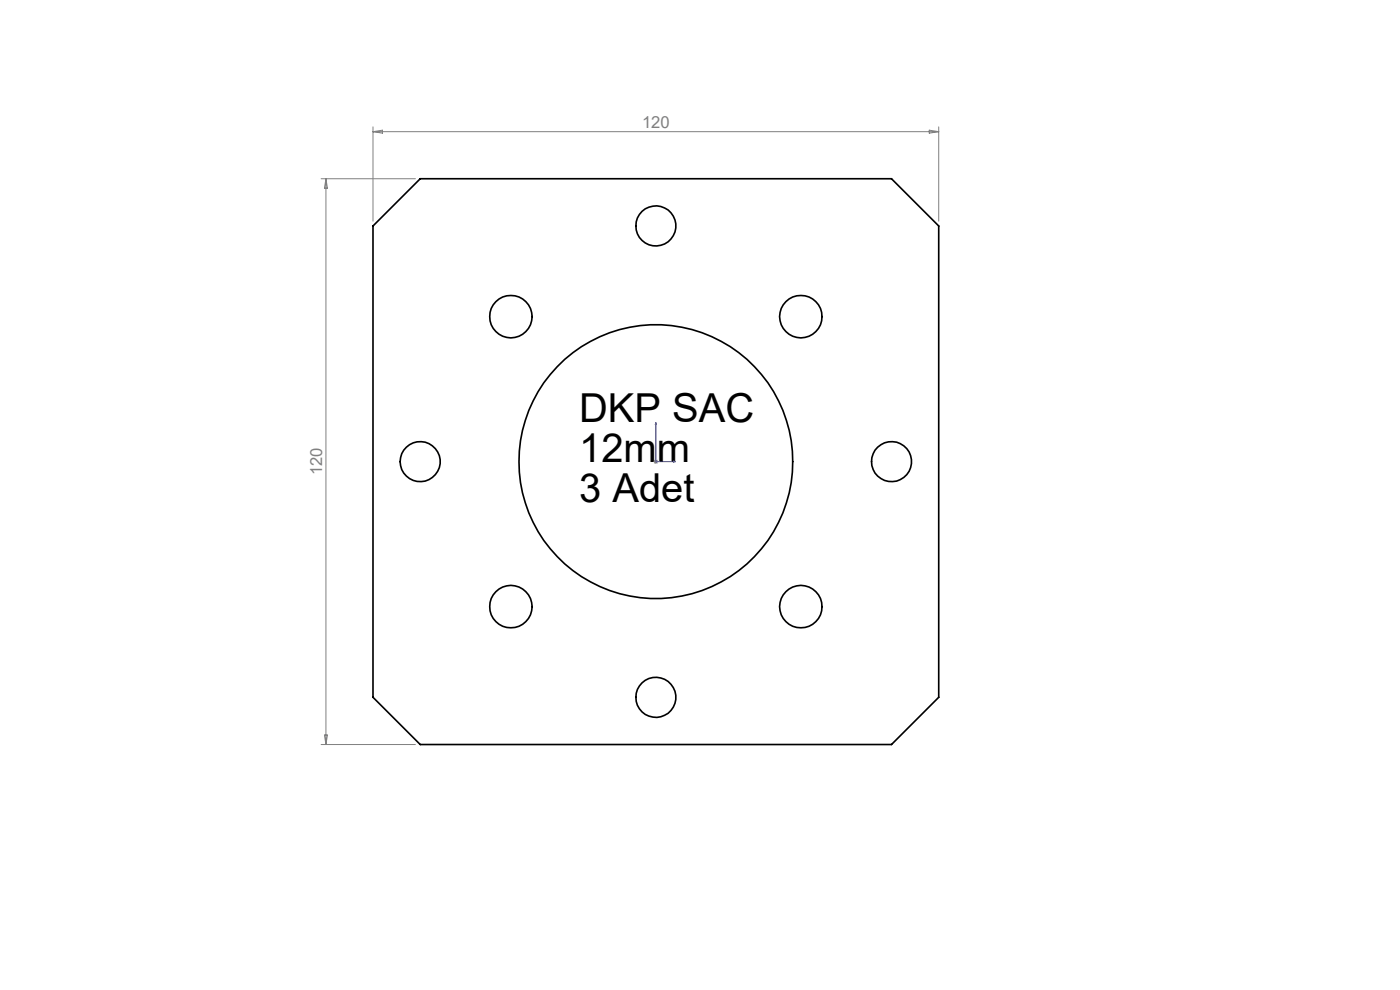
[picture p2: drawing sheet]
<svg xmlns="http://www.w3.org/2000/svg" width="297mm" height="210mm" viewBox="0 0 297 210" stroke-linecap="round" stroke-linejoin="round" font-family="sans-serif">
<defs><g id="words">
<g font-size="8.5">
<text x="122.9" y="89.5">DKP SAC</text>
<text x="122.9" y="98">12mm</text>
<text x="122.9" y="106.5">3 Adet</text>
</g>
<g font-size="3.5" fill="#808080">
<text x="136.2" y="27.1">120</text>
<text x="68.4" y="100.8" transform="rotate(-90 68.4 100.8)">120</text>
</g>
</g></defs>
<g fill="none" stroke="#000" stroke-width=".35">
<path d="M89.1 37.9h100l10 10v100l-10 10h-100l-10-10v-100z"/>
<circle cx="139.1" cy="47.9" r="4.2"/>
<circle cx="108.4" cy="67.2" r="4.5"/>
<circle cx="169.9" cy="67.2" r="4.5"/>
<circle cx="89.1" cy="97.9" r="4.2"/>
<circle cx="139.1" cy="97.9" r="29"/>
<circle cx="189.1" cy="97.9" r="4.2"/>
<circle cx="108.4" cy="128.7" r="4.5"/>
<circle cx="169.9" cy="128.7" r="4.5"/>
<circle cx="139.2" cy="147.9" r="4.3"/>
</g>
<path d="M139.1 89.6v8.3h4.2M139.1 89.6l.1 .4h-.2zM142.9 97.8l.4 .1-.4 .1z" fill="none" stroke="#00f" stroke-width=".21"/>
<g fill="none" stroke="#808080" stroke-width=".21">
<path d="M68.1 37.9h20M69.1 37.9v120M69.1 37.9l.4 2h-.7zM79.1 26.9v20M79.1 27.9h120M79.1 27.9l2-.3v.6zM197.1 27.6l2 .3-2 .3zM199.1 26.9v20M138.6 97.9h1M138.8 97.6l.7 .7M139.1 97.4v1M139.5 97.6l-.7 .7"/>
<path d="M68.1 157.9h20M68.8 155.9h.7l-.4 2z"/>
</g>
<path d="M142.9 97.8l.4 .1-.4 .1zM139.1 89.6l.1 .4h-.2z" fill="#00f"/>
<use href="#words"/>
</svg>
